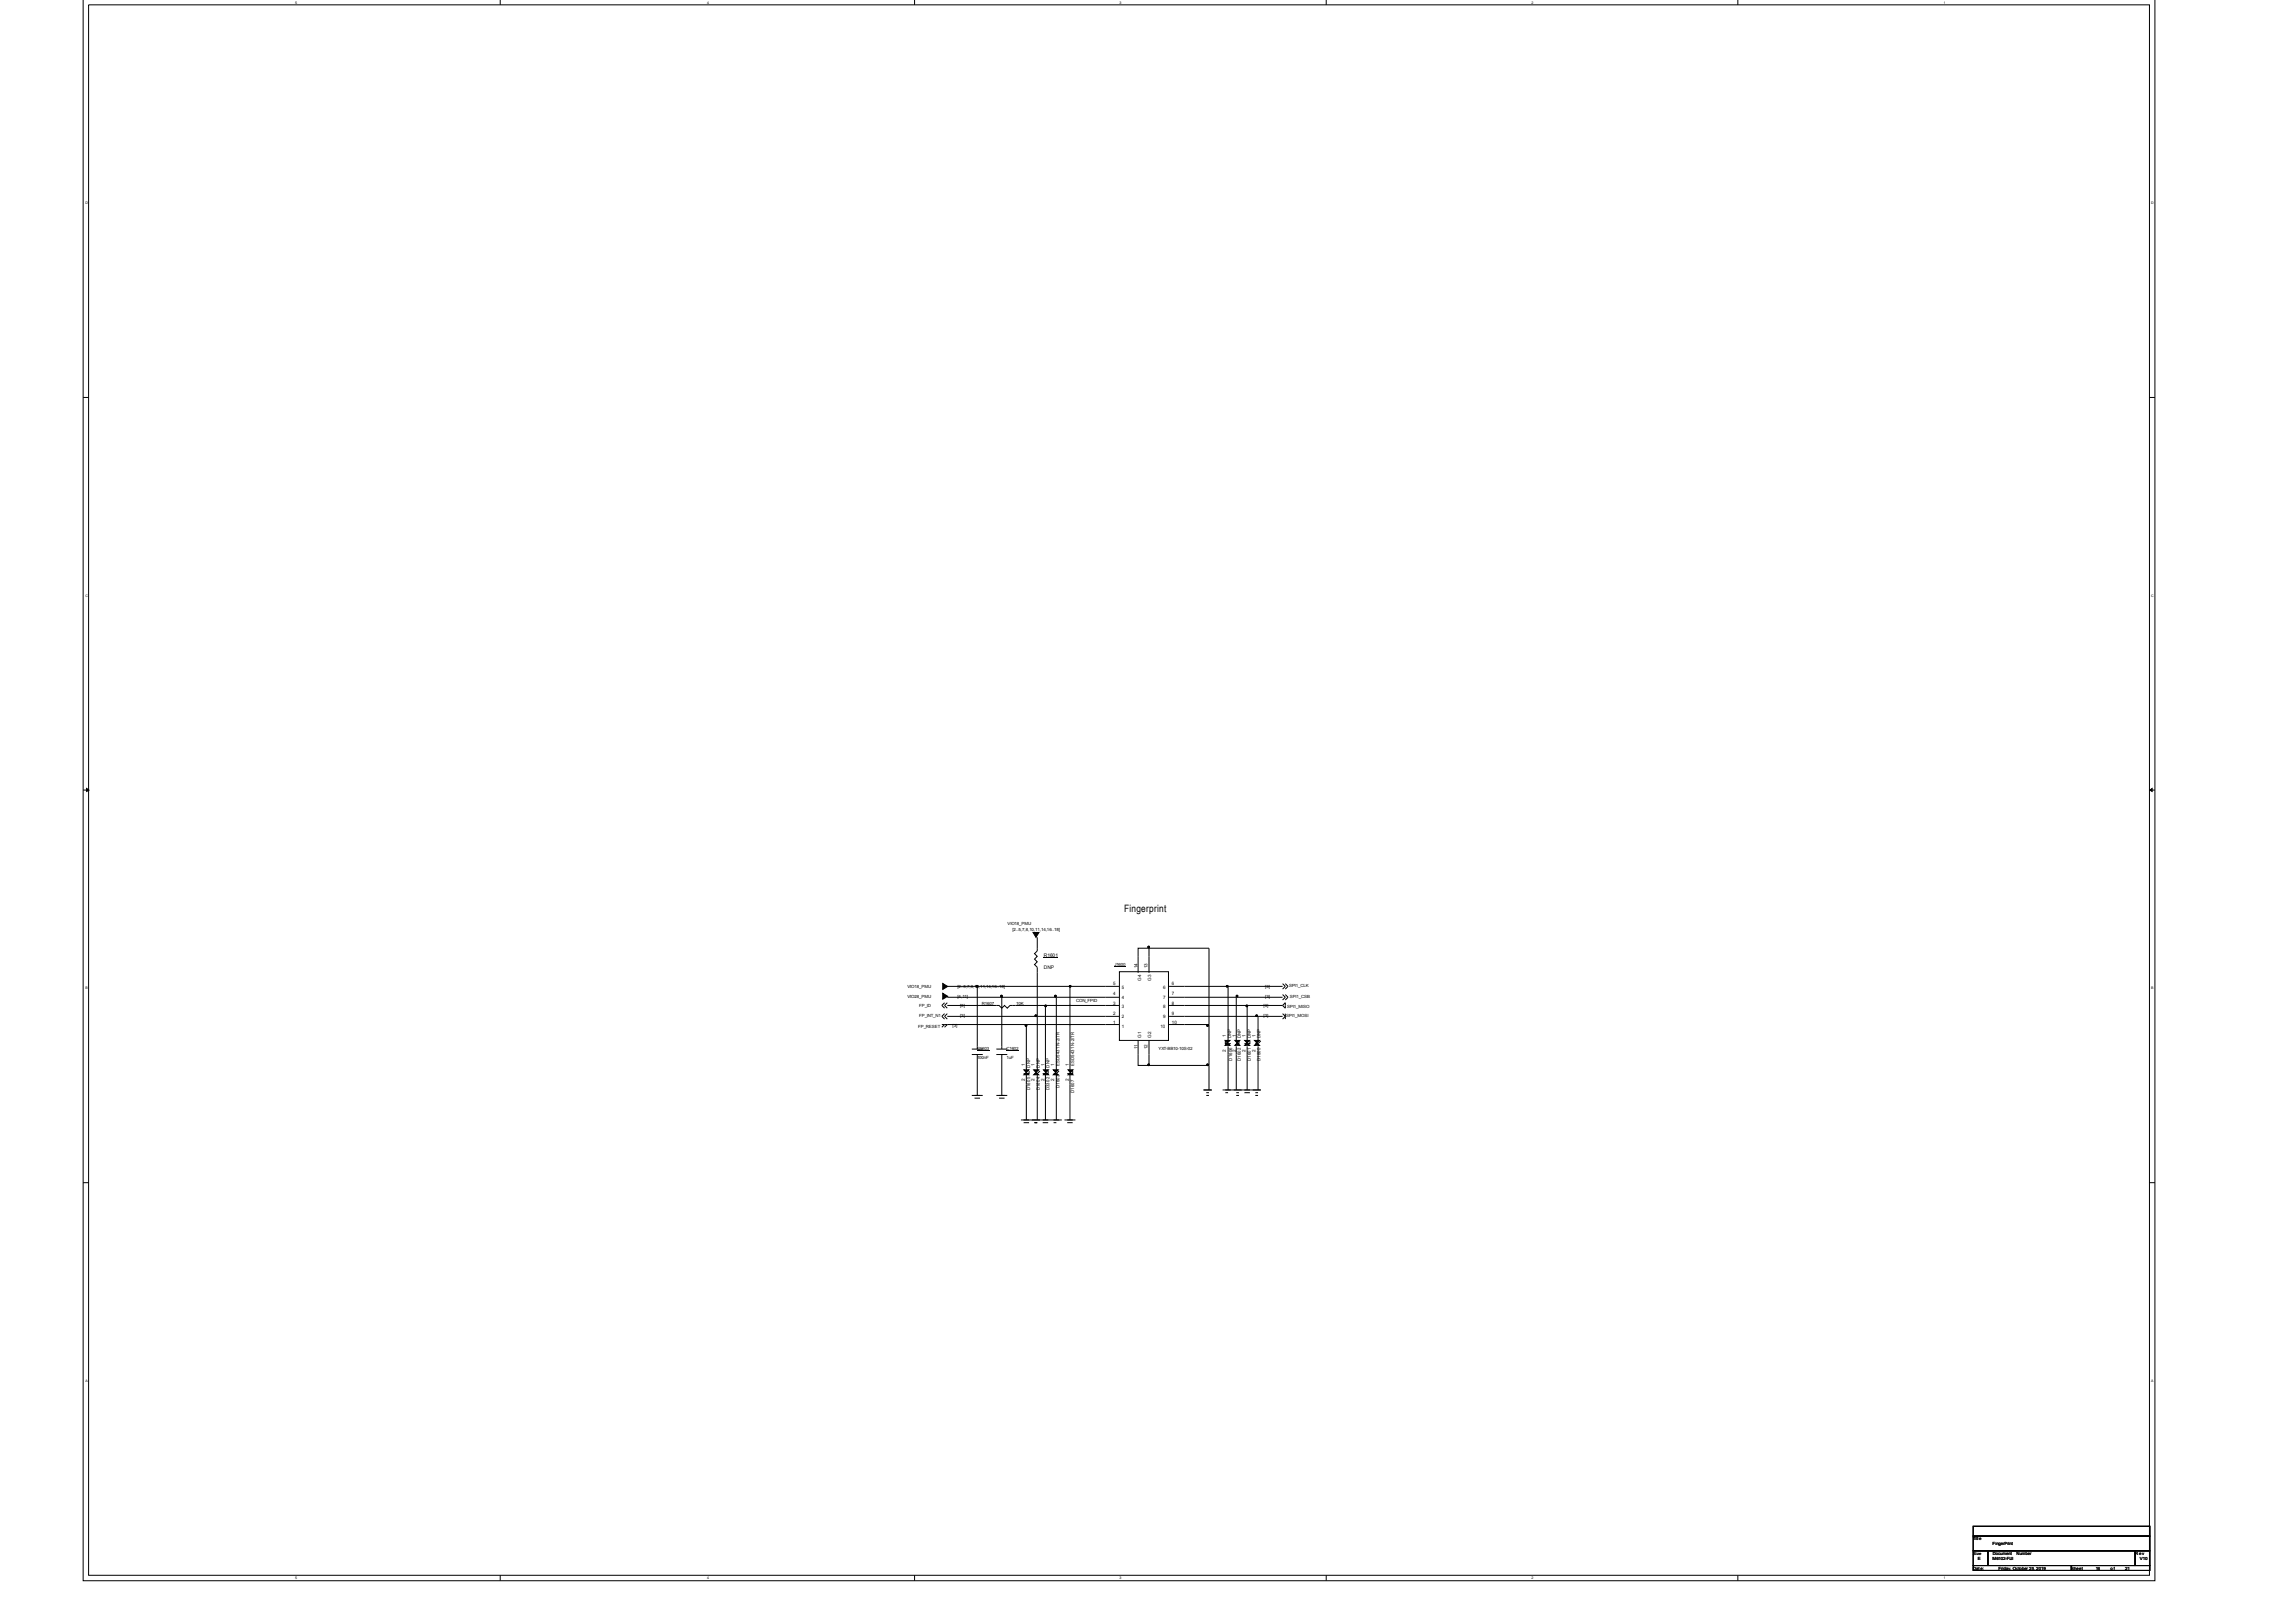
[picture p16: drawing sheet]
<svg xmlns="http://www.w3.org/2000/svg" width="297mm" height="210mm" viewBox="0 0 297 210" stroke-linecap="round" stroke-linejoin="round" font-family="sans-serif">
<defs><g id="words">
<text font-size="1.3" x="145.5" y="118.1">Fingerprint</text>
<g font-size=".6">
<text x="130.4" y="119.7">VIO18_PMU</text>
<text x="131" y="120.4">[2..5,7,8,10,11,14,16..18]</text>
<text x="135.1" y="123.8">R1601</text>
<text x="135.1" y="125.4">DNP</text>
<text x="144.2" y="125">J1600</text>
<text x="147.2" y="125.3" transform="rotate(-90 147.2 125.3)">14</text>
<text x="148.5" y="125.3" transform="rotate(-90 148.5 125.3)">13</text>
<text x="117.4" y="129.1">VIO28_PMU</text>
<text x="117.4" y="127.8">VIO18_PMU</text>
<text x="118.9" y="131.6">FP_INT_N1</text>
<text x="118.9" y="130.3">FP_ID</text>
<text x="123.9" y="129.1">[4,11]</text>
<text x="123.9" y="127.8">[2..5,7,8,10,11,14,16..18]</text>
<text x="124.2" y="130.3">[3]</text>
<text x="124.2" y="131.6">[3]</text>
<text x="127.1" y="130.1">R1607</text>
<text x="131.5" y="130.1">10K</text>
<text x="139.3" y="129.6">CON_FPID</text>
<text x="144" y="131.3">2</text>
<text x="144" y="130">3</text>
<text x="144" y="128.7">4</text>
<text x="144" y="127.5">5</text>
<text x="145.2" y="131.7">2</text>
<text x="145.2" y="130.5">3</text>
<text x="145.2" y="129.2">4</text>
<text x="145.2" y="127.9">5</text>
<text x="147.7" y="126.9" transform="rotate(-90 147.7 126.9)">G4</text>
<text x="149" y="126.9" transform="rotate(-90 149 126.9)">G3</text>
<text x="150.5" y="130.5">8</text>
<text x="150.5" y="129.2">7</text>
<text x="150.5" y="131.7">9</text>
<text x="150.5" y="127.9">6</text>
<text x="151.7" y="130">8</text>
<text x="151.7" y="128.7">7</text>
<text x="151.7" y="131.3">9</text>
<text x="151.7" y="127.5">6</text>
<text x="163.5" y="131.6">[3]</text>
<text x="163.5" y="130.3">[3]</text>
<text x="163.7" y="127.8">[3]</text>
<text x="163.7" y="129.1">[3]</text>
<text x="166.4" y="131.6">SPI1_MOSI</text>
<text x="166.6" y="130.4">SPI1_MISO</text>
<text x="166.8" y="127.8">SPI1_CLK</text>
<text x="166.9" y="129.1">SPI1_CSB</text>
<text x="118.8" y="133">FP_RESET</text>
<text x="123.3" y="132.9">[3]</text>
<text x="126.4" y="135.8">C1603</text>
<text x="126.4" y="137.1">100nF</text>
<text x="130.2" y="135.8">C1602</text>
<text x="130.2" y="137.1">1uF</text>
<text x="132.6" y="138" transform="rotate(-90 132.6 138)">1</text>
<text x="133.9" y="138" transform="rotate(-90 133.9 138)">1</text>
<text x="135.2" y="138" transform="rotate(-90 135.2 138)">1</text>
<text x="136.4" y="138" transform="rotate(-90 136.4 138)">1</text>
<text x="137.1" y="137.9" transform="rotate(-90 137.1 137.9)">ESD5431N-2/TR</text>
<text x="138.3" y="138" transform="rotate(-90 138.3 138)">1</text>
<text x="139" y="137.9" transform="rotate(-90 139 137.9)">ESD5431N-2/TR</text>
<text x="144" y="132.5">1</text>
<text x="145.2" y="133">1</text>
<text x="147.2" y="135.8" transform="rotate(-90 147.2 135.8)">11</text>
<text x="147.7" y="134.3" transform="rotate(-90 147.7 134.3)">G1</text>
<text x="148.5" y="135.8" transform="rotate(-90 148.5 135.8)">12</text>
<text x="149" y="134.3" transform="rotate(-90 149 134.3)">G2</text>
<text x="149.9" y="135.8">YXT-BB10-10S-02</text>
<text x="150.2" y="133">10</text>
<text x="151.7" y="132.5">10</text>
<text x="158.7" y="136.1" transform="rotate(-90 158.7 136.1)">2</text>
<text x="158.7" y="134.2" transform="rotate(-90 158.7 134.2)">1</text>
<text x="159.3" y="134.3" transform="rotate(-90 159.3 134.3)">DNP</text>
<text x="159.5" y="137.2" transform="rotate(-90 159.5 137.2)">D1606</text>
<text x="159.9" y="136.1" transform="rotate(-90 159.9 136.1)">2</text>
<text x="159.9" y="134.2" transform="rotate(-90 159.9 134.2)">1</text>
<text x="160.6" y="137.3" transform="rotate(-90 160.6 137.3)">D1602</text>
<text x="160.6" y="134.3" transform="rotate(-90 160.6 134.3)">DNP</text>
<text x="161.2" y="136.1" transform="rotate(-90 161.2 136.1)">2</text>
<text x="161.2" y="134.2" transform="rotate(-90 161.2 134.2)">1</text>
<text x="161.9" y="137.3" transform="rotate(-90 161.9 137.3)">D1601</text>
<text x="161.9" y="134.3" transform="rotate(-90 161.9 134.3)">DNP</text>
<text x="162.5" y="136.1" transform="rotate(-90 162.5 136.1)">2</text>
<text x="162.5" y="134.2" transform="rotate(-90 162.5 134.2)">1</text>
<text x="163.1" y="137.3" transform="rotate(-90 163.1 137.3)">D1600</text>
<text x="163.1" y="134.3" transform="rotate(-90 163.1 134.3)">DNP</text>
<text x="132.6" y="139.9" transform="rotate(-90 132.6 139.9)">2</text>
<text x="133.3" y="141.1" transform="rotate(-90 133.3 141.1)">D1605</text>
<text x="133.3" y="138.1" transform="rotate(-90 133.3 138.1)">DNP</text>
<text x="133.9" y="139.9" transform="rotate(-90 133.9 139.9)">2</text>
<text x="134.6" y="141.1" transform="rotate(-90 134.6 141.1)">D1604</text>
<text x="134.6" y="138.1" transform="rotate(-90 134.6 138.1)">DNP</text>
<text x="135.2" y="139.9" transform="rotate(-90 135.2 139.9)">2</text>
<text x="135.8" y="141.1" transform="rotate(-90 135.8 141.1)">D3302</text>
<text x="135.8" y="138.1" transform="rotate(-90 135.8 138.1)">DNP</text>
<text x="136.4" y="139.9" transform="rotate(-90 136.4 139.9)">2</text>
<text x="137.1" y="140.8" transform="rotate(-90 137.1 140.8)">D1603</text>
<text x="138.3" y="139.9" transform="rotate(-90 138.3 139.9)">2</text>
<text x="139" y="141.4" transform="rotate(-90 139 141.4)">D1607</text>
<text x="255.3" y="199.3">Title</text>
<text x="255.3" y="203.1">Date:</text>
<text x="256" y="201.8">E</text>
<text x="257.9" y="201.8">M6102-FIJI</text>
<text x="257.9" y="199.9">FingerPrint</text>
<text x="257.9" y="201.2">Document</text>
<text x="258.6" y="203.1">Friday, October 25, 2019</text>
<text x="261" y="201.2">Number</text>
<text x="268" y="203.1">Sheet</text>
<text x="271.2" y="203.1">16</text>
<text x="273.1" y="203.1">o f</text>
<text x="275" y="203.1">21</text>
<text x="276.3" y="201.2">R e v</text>
<text x="276.9" y="201.8">V10</text>
</g>
<g font-size=".5">
<text x="38.2" y=".5">5</text>
<text x="91.5" y=".5">4</text>
<text x="144.9" y=".5">3</text>
<text x="198.2" y=".5">2</text>
<text x="251.5" y=".5">1</text>
<text x="11" y="26.4">D</text>
<text x="278.4" y="26.4">D</text>
<text x="11" y="77.2">C</text>
<text x="278.4" y="77.2">C</text>
<text x="11" y="128">B</text>
<text x="278.4" y="128">B</text>
<text x="11" y="178.8">A</text>
<text x="278.4" y="178.8">A</text>
<text x="255.3" y="201.2">Size</text>
<text x="38.2" y="204.3">5</text>
<text x="91.5" y="204.3">4</text>
<text x="144.9" y="204.3">3</text>
<text x="198.2" y="204.3">2</text>
<text x="251.5" y="204.3">1</text>
</g>
</g></defs>
<g fill="none" stroke="#000" stroke-width=".13">
<path d="M10.8 -.1v204.6h268.1v-204.6M64.7 -.1v.7M118.4 -.1v.7M171.6 -.1v.7M224.9 -.1v.7M11.5 .6h266.7v203.2h-266.7zM10.8 51.4h.7M278.2 51.4h.7M10.8 102.2h.7M278.2 102.2h.7M121.9 132.6h.3M122.2 132.6l-.3 .3"/>
<path d="M122.2 131.2l-.3 .3 .3 .4M122.2 129.7l-.3 .4 .3 .3M122.2 132.6h.4M122.6 127.6h3.9M122.6 131.2l-.4 .3 .4 .4M122.6 129.7l-.4 .4 .4 .3M122.6 131.5h11.6M122.6 132.6h10.2M122.6 130.1h6.7l.3 .3 .4-.3 .4 .3 .3-.3h4.6M122.6 129h7M122.6 132.6l-.4 .3M125.8 136.4h1.4"/>
<path d="M125.8 135.7h1.4M126.5 127.6v8.1M126.5 127.6h12M126.5 136.4v5.3M128.9 136.4h1.5M128.9 135.7h1.5M129.6 136.4v5.3M132.5 138.9h.3M132.8 132.6v6M132.8 132.6h12M132.8 138.9v6M132.8 138.6h.1"/>
<path d="M132.8 138.9h.1M133.2 138.6v.3h-.4M133.9 138.9h.3M134.2 131.5v7.1M134.2 131.5h10.6M134.2 138.9v6M134.2 121.3v1.7l-.3 .4 .3 .3-.3 .4 .3 .4-.3 .3 .3 .4v6.3M134.2 138.6h.1M134.2 138.9h.1M134.6 138.6l-.4 .3M134.9 138.9h.4M135.3 130.1v8.5"/>
<path d="M135.3 130.1h9.5M135.3 138.9v6M135.3 138.6h.1M135.3 138.9h.1M135.6 138.6v.3h-.3M136.3 138.9h.4M136.7 129h-7.1v6.7M136.7 129v9.6M136.7 129h8.1M136.7 138.9v6M136.7 138.6h.1M136.7 138.9h.1"/>
<path d="M137.1 138.6l-.4 .3M138.1 138.9h.4M138.5 127.6v11M138.5 127.6h6.3M138.5 138.9v6M138.5 138.6h.1M138.5 138.9h.1M138.8 138.6v.3h-.3M144.8 131.5h.1M144.9 125.7h6.3v8.9h-6.3zM147.3 134.7v3.2h1.4M148 130.8h.1"/>
<path d="M148 132.2h.1M148 133.3h.1M148.7 122.7v3.2M148.7 122.7h-1.4v3.2M148.7 122.7h7.8v9.9M148.7 134.7v3.2h7.8M151.2 132.6h5.3M151.2 127.6h7.7M151.2 129h8.8M151.2 131.5h11.6M151.2 130.1h10.2M156.5 132.6v5.3"/>
<path d="M156.5 137.9v3.1M158.6 134.7v.3h.7M158.9 127.6v7.1M158.9 127.6h7.1M158.9 135.4v5.6M158.9 134.7h.1M158.9 135.4h.1M160 129h6M160 129v5.7M160 135.4v5.6M160 135h.1M160 134.7h.1"/>
<path d="M160 135.4h.1M160.3 134.7v.3h-.3M161.4 130.1v4.6M161.4 130.1h4.6M161.4 135.4v5.6M161.4 134.7h.1M161.4 135.4h.1M161.7 134.7v.3h-.7M162.8 131.5h3.2M162.8 131.5v3.2M162.8 135.4v5.6M162.8 134.7h.1"/>
<path d="M162.8 135.4h.1M163.2 134.7l-.4 .3h-.3M166 127.3l.3 .3-.3 .4M166 128.7l.3 .3-.3 .4M166 131.2l.3 .3M166 130.1l.3-.4v.7zM166.3 127.3l.4 .3-.4 .4M166.3 128.7l.4 .3-.4 .4M166.3 131.5v.4M166.3 131.2v.3M166.3 131.5l-.3 .4M10.8 153h.7"/>
<path d="M125.8 141.7h1.4M126.1 142.1h.7M126.1 141.7h.7M126.5 142.1h.1M128.9 141.7h1.5M129.3 141.7h.7M129.3 142.1h.7M129.6 142.1h.1M132.1 144.9h5.3M132.5 144.9h.7M132.5 145.3h.7M132.8 145.3h.1"/>
<path d="M133.9 145.3h.3zM134.9 144.9h.7M134.9 145.3h.7M135.3 145.3h.1M136.3 144.9h.8M136.3 145.3h.4M137.8 144.9h1.4M138.1 144.9h.7M138.1 145.3h.7M138.5 145.3h.1M155.8 141h1M156.1 141.7h.4"/>
<path d="M156.1 141.4h.4M158.2 141h5M158.6 141h.7M158.6 141.4h.3M158.9 141.7h.1M160 141.7h.3M160 141.4h.3M161 141h.7M161 141.4h.7M161.4 141.7h.1M162.5 141.4h.3M162.5 141.7h.3"/>
<path d="M278.2 153h.7M255.4 197.5h22.8v1.3h-22.8zM255.4 198.8h22.8v1.9h-22.8zM64.7 203.8v.7M118.4 203.8v.7M171.6 203.8v.7M224.9 203.8v.7M255.4 200.7h1.9v1.9h-1.9zM255.4 202.6h12.7v.6h-12.7zM257.3 200.7h19v1.9h-19zM268.1 202.6h10.1v.6h-10.1zM276.3 200.7h1.9v1.9h-1.9z"/>
</g>
<g fill="#000" stroke="#000" stroke-width=".13">
<path d="M11.2 102l.3 .2-.3 .2zM278.2 102.2l.3-.2v.4zM132.5 138.4h.6l-.3 .4zM132.8 138.8l.3 .3h-.6zM133.8 138.4h.6l-.3 .4zM134.1 138.8l.3 .3h-.6zM135 138.4h.7l-.4 .4zM135.3 138.8l.4 .3h-.7zM136.3 138.4h.6l-.3 .4zM136.6 138.8l.3 .3h-.6zM138.2 138.4h.7l-.4 .4zM138.5 138.8l.4 .3h-.7z"/>
<path d="M158.5 134.6h.7l-.4 .4zM158.5 135.3l.3-.3 .4 .3zM159.8 134.6h.6l-.3 .4zM160.1 135l.3 .3h-.6zM161.1 134.6h.6l-.3 .4zM161.4 135l.3 .3h-.6zM162.3 134.6h.7l-.4 .4zM162.6 135l.4 .3h-.7z"/>
<path d="M122 128.5l.6 .4-.6 .4z" fill-rule="evenodd"/>
<path d="M122 127.3l.6 .3-.6 .4z" fill-rule="evenodd"/>
<path d="M133.7 120.6h.8l-.4 .7z" fill-rule="evenodd"/>
<circle cx="126.4" cy="127.6" r=".11"/>
<circle cx="129.6" cy="128.9" r=".11"/>
<circle cx="132.8" cy="132.7" r=".11"/>
<circle cx="134" cy="131.4" r=".11"/>
<circle cx="135.3" cy="130.2" r=".11"/>
<circle cx="136.6" cy="128.9" r=".11"/>
<circle cx="138.5" cy="127.6" r=".11"/>
<circle cx="148.7" cy="137.8" r=".11"/>
<circle cx="148.7" cy="122.5" r=".11"/>
<circle cx="156.3" cy="132.7" r=".11"/>
<circle cx="156.3" cy="137.8" r=".11"/>
<circle cx="158.8" cy="127.6" r=".11"/>
<circle cx="160.1" cy="128.9" r=".11"/>
<circle cx="161.4" cy="130.2" r=".11"/>
<circle cx="162.6" cy="131.4" r=".11"/>
</g>
<path d="M126.4 135.8l1.6 .1zM127.1 130.1l1.6 .1zM130.3 135.8l1.5 .1zM135.1 123.9h1.8zM144.2 125.1h1.5z" fill="#000"/>
<use href="#words"/>
</svg>
